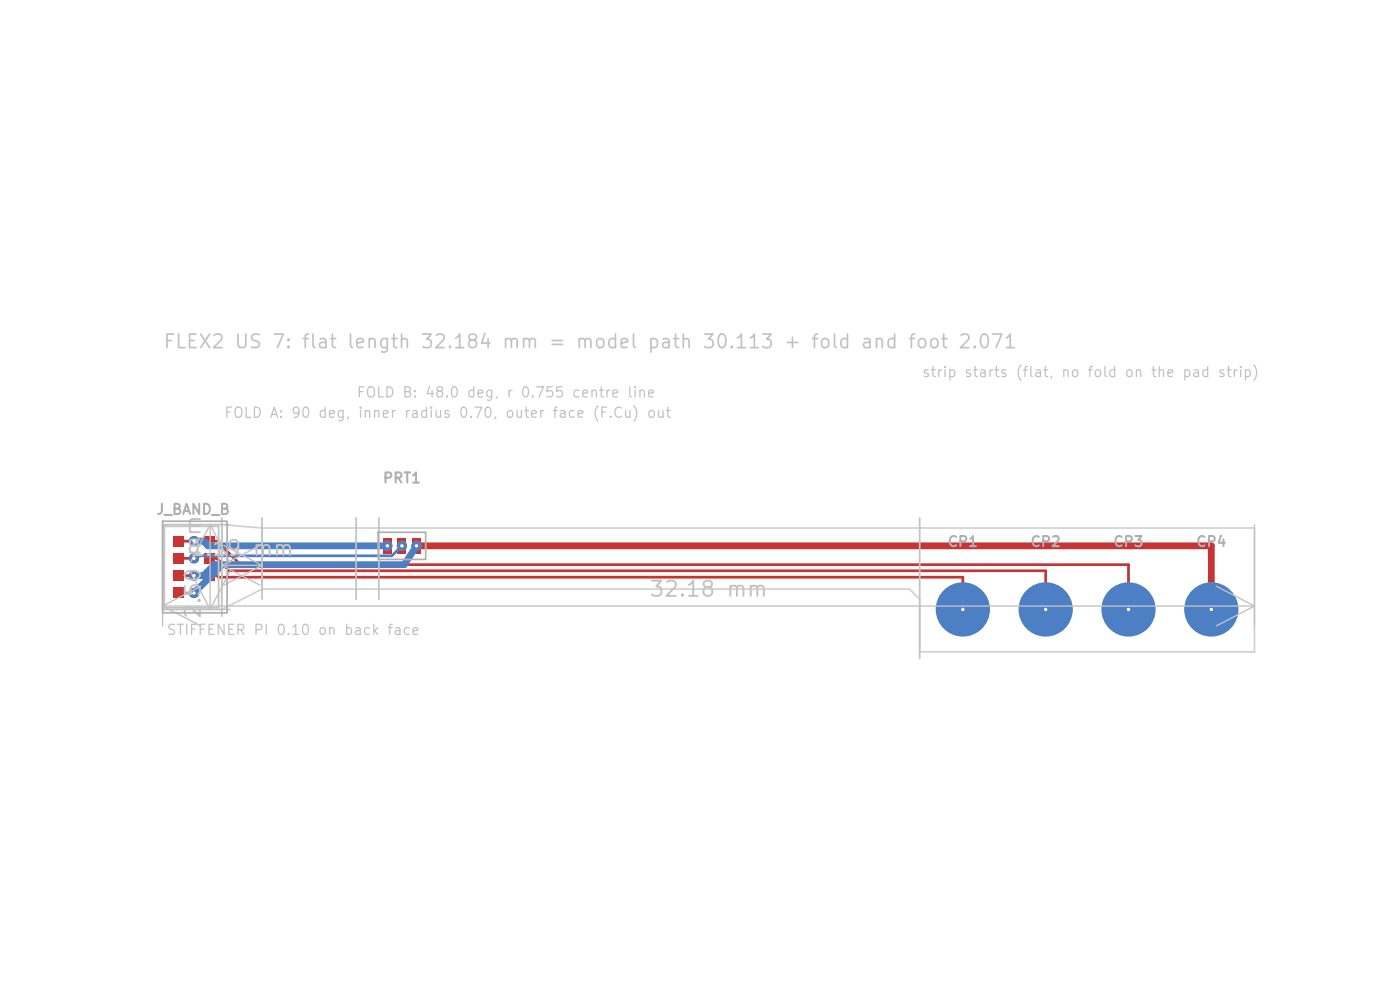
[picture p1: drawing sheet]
<svg xmlns="http://www.w3.org/2000/svg" width="297mm" height="210mm" viewBox="0 0 297 210" stroke-linecap="round" stroke-linejoin="round" font-family="sans-serif">
<defs><g id="words">
<g font-size="3.2" fill="#c2c2c2">
<text x="40.1" y="118.7">1.19 mm</text>
<text x="43.4" y="118.3" transform="rotate(-90 43.4 118.3)">mm</text>
<text x="43.4" y="131.6" transform="rotate(-90 43.4 131.6)">2.50</text>
<text x="137.5" y="127.4">32.18 mm</text>
</g>
<text font-size="2.9" fill="#c2c2c2" x="34.4" y="74.6">FLEX2 US 7: flat length 32.184 mm = model path 30.113 + fold and foot 2.071</text>
<g font-size="2.2" fill="#c2c2c2">
<text x="195.4" y="80.5">strip starts (flat, no fold on the pad strip)</text>
<text x="47.4" y="89.2">FOLD A: 90 deg, inner radius 0.70, outer face (F.Cu) out</text>
<text x="75.5" y="84.9">FOLD B: 48.0 deg, r 0.755 centre line</text>
<text x="35.2" y="135.2">STIFFENER PI 0.10 on back face</text>
</g>
<g font-size="2.2" fill="#afafaf">
<text x="81" y="103">PRT1</text>
<text x="33" y="109.7">J_BAND_B</text>
<text x="200.9" y="116.5">CP1</text>
<text x="218.4" y="116.5">CP2</text>
<text x="236" y="116.5">CP3</text>
<text x="253.6" y="116.5">CP4</text>
</g>
</g></defs>
<g fill="#c83434">
<path d="M36.8 113.7h2.2v2.2h-2.2z"/>
<path d="M36.8 121h2.2v2.2h-2.2z"/>
<path d="M36.8 117.4h2.2v2.1h-2.2z"/>
<path d="M43.3 121h2.2v2.2h-2.2z"/>
<path d="M43.3 117.4h2.2v2.1h-2.2z"/>
<path d="M43.3 113.7h2.2v2.2h-2.2z"/>
<path d="M36.8 124.7h2.2v2.2h-2.2z"/>
<path d="M81.2 114.2h1.9v3.2h-1.9z"/>
<path d="M87.4 114.2h1.9v3.2h-1.9z"/>
<path d="M84.3 114.2h1.9v3.2h-1.9z"/>
<circle cx="82.2" cy="115.8" r="1.08"/>
<circle cx="41.2" cy="114.8" r="1.08"/>
<circle cx="41.2" cy="122.1" r="1.08"/>
<circle cx="88.4" cy="115.8" r="1.08"/>
<circle cx="41.2" cy="125.8" r="1.08"/>
<circle cx="257" cy="129.3" r="1.08"/>
<circle cx="41.2" cy="118.4" r="1.08"/>
<circle cx="85.3" cy="115.8" r="1.08"/>
<circle cx="204.3" cy="129.3" r="1.08"/>
<circle cx="221.8" cy="129.3" r="1.08"/>
<circle cx="239.4" cy="129.3" r="1.08"/>
</g>
<path d="M37.9 114.8h3.3M37.9 118.5h3.3M44.4 114.8h1.6l5 5h188.4v9.5M44.4 118.5h1.6l2.6 2.6h173.2v8.2M37.9 125.8h3.3M37.9 122.1h3.3M44.4 122.1h1.6l.3 .3h158v6.9" fill="none" stroke="#c83434" stroke-width=".58"/>
<path d="M89.1 115.8h167.9v13.5" fill="none" stroke="#c83434" stroke-width="1.4"/>
<g fill="#4d7fc4">
<circle cx="257" cy="129.3" r="5.8"/>
<circle cx="221.8" cy="129.3" r="5.8"/>
<circle cx="239.4" cy="129.3" r="5.8"/>
<circle cx="204.3" cy="129.3" r="5.8"/>
<circle cx="82.2" cy="115.8" r="1.08"/>
<circle cx="41.2" cy="114.8" r="1.08"/>
<circle cx="41.2" cy="122.1" r="1.08"/>
<circle cx="88.4" cy="115.8" r="1.08"/>
<circle cx="41.2" cy="125.8" r="1.08"/>
<circle cx="257" cy="129.3" r="1.08"/>
<circle cx="41.2" cy="118.4" r="1.08"/>
<circle cx="85.3" cy="115.8" r="1.08"/>
<circle cx="204.3" cy="129.3" r="1.08"/>
<circle cx="221.8" cy="129.3" r="1.08"/>
<circle cx="239.4" cy="129.3" r="1.08"/>
</g>
<path d="M41.2 114.8h1.9l1 1h38.1M47.2 119.8l-6 6M88.4 115.8l-2.6 4h-40.3l-2.4 2.3h-1.9" fill="none" stroke="#4d7fc4" stroke-width="1.4"/>
<path d="M85.3 115.8l-2.2 2.1h-40.9l-.5 .6h-.5" fill="none" stroke="#4d7fc4" stroke-width=".58"/>
<path d="M34.5 111.3h12.6l8.5 .7h210.5v26.3h-71v-11.2l-2.1-2.1h-137.4l-8.5 4.3h-12.6z" fill="none" stroke="#d0d2cd" stroke-width=".36"/>
<path d="M34.9 111.6h11.5v17.3h-11.5zM47.1 109.8v20.9M55.6 109.8v17.3M75.5 109.8v17.3M80.4 109.8v17.3M195.1 109.8v29.9" fill="none" stroke="#c2c2c2" stroke-width=".36"/>
<g fill="none" stroke="#c2c2c2" stroke-width=".29">
<path d="M44.6 111.3v18M44.6 111.3l4.2 8.1M44.6 111.3l-4.2 8.1M47.1 111.3v12.8M47.1 119.9h8.5M47.1 119.9l8.1 4.2M47.5 115.7l8.1 4.2M48.8 111.3h-14.3v21.5M55.2 115.7l-8.1 4.2M55.6 111.3v12.8M55.6 119.9l-8.1 4.2M266.1 111.3v21.5"/>
<path d="M34.5 128.6h231.6M34.5 128.6l8.1 4.2M34.5 129.3h14.3M40.4 121.2l4.2 8.1M42.6 124.3l-8.1 4.3M48.8 121.2l-4.2 8.1M258 124.3l8.1 4.3M266.1 128.6l-8.1 4.2"/>
</g>
<path d="M34.5 110.6h13.7v19.4h-13.7zM80.2 112.9h10.1v5.8h-10.1z" fill="none" stroke="#afafaf" stroke-width=".36"/>
<g fill="#fff">
<circle cx="82.2" cy="115.8" r=".36"/>
<circle cx="41.2" cy="114.8" r=".36"/>
<circle cx="41.2" cy="122.1" r=".36"/>
<circle cx="88.4" cy="115.8" r=".36"/>
<circle cx="41.2" cy="125.8" r=".36"/>
<circle cx="257" cy="129.3" r=".36"/>
<circle cx="41.2" cy="118.5" r=".36"/>
<circle cx="85.3" cy="115.8" r=".36"/>
<circle cx="204.3" cy="129.3" r=".36"/>
<circle cx="221.8" cy="129.3" r=".36"/>
<circle cx="239.4" cy="129.3" r=".36"/>
</g>
<use href="#words"/>
</svg>
